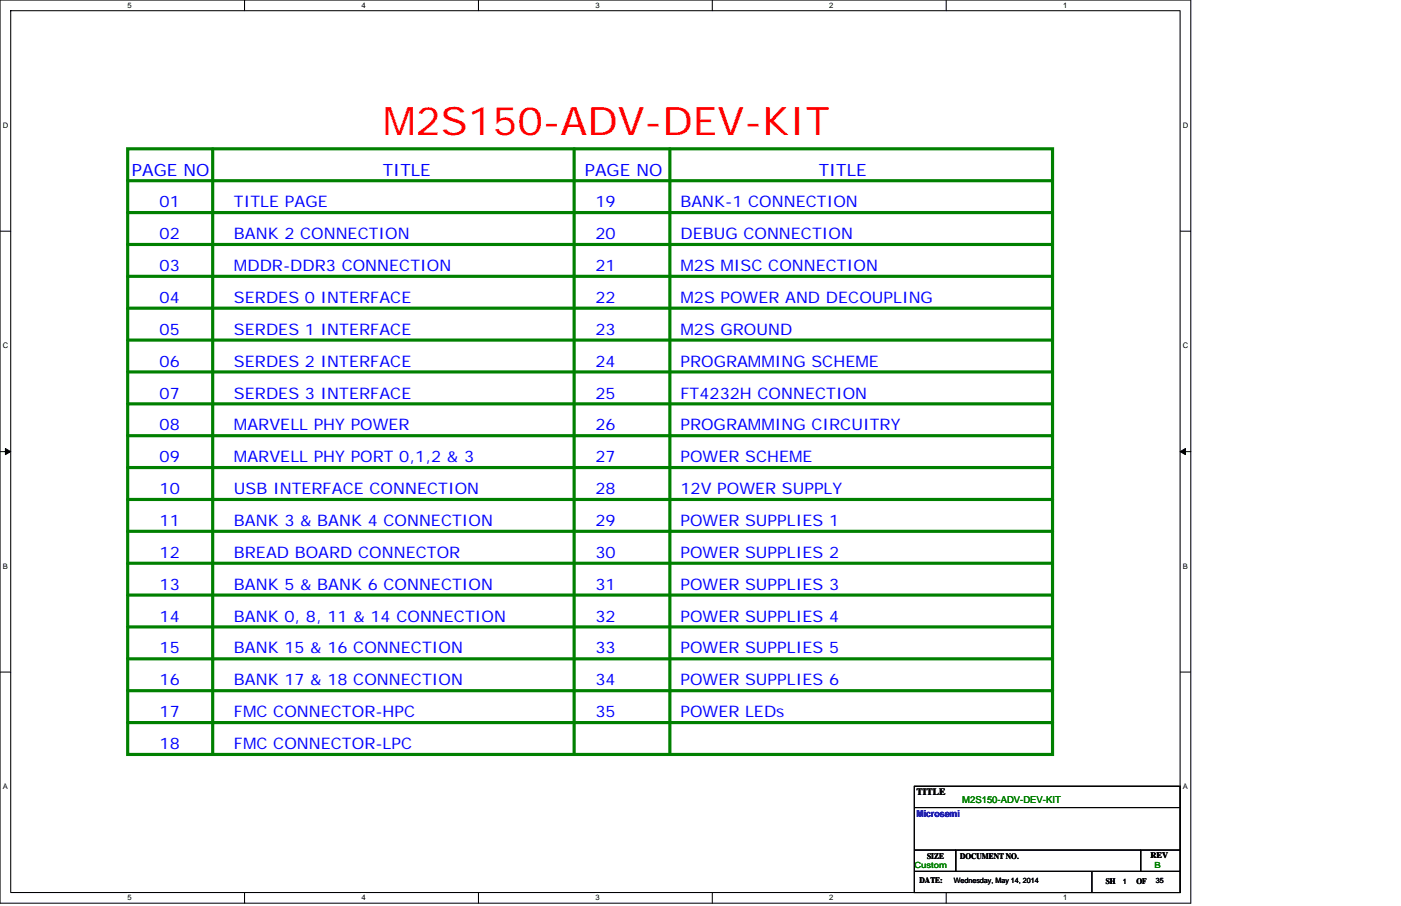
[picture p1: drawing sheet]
<svg xmlns="http://www.w3.org/2000/svg" width="432mm" height="279mm" viewBox="0 0 432 279" stroke-linecap="round" stroke-linejoin="round" font-family="sans-serif">
<defs><g id="words">
<text font-size="12.1" fill="#f00" x="118" y="41.7">M2S150-ADV-DEV-KIT</text>
<g font-size="5.2" fill="#00f">
<text x="40.7" y="54.4">PAGE NO</text>
<text x="118" y="54.4">TITLE</text>
<text x="180.2" y="54.4">PAGE NO</text>
<text x="252.3" y="54.4">TITLE</text>
</g>
<g font-size="4.9" fill="#00f">
<text x="49.2" y="63.9">01</text>
<text x="72.1" y="63.9">TITLE PAGE</text>
<text x="183.5" y="63.9">19</text>
<text x="209.7" y="63.9">BANK-1 CONNECTION</text>
<text x="49.2" y="73.7">02</text>
<text x="72.1" y="73.7">BANK 2 CONNECTION</text>
<text x="183.5" y="73.7">20</text>
<text x="209.7" y="73.7">DEBUG CONNECTION</text>
<text x="49.2" y="83.6">03</text>
<text x="72.1" y="83.6">MDDR-DDR3 CONNECTION</text>
<text x="183.5" y="83.6">21</text>
<text x="209.7" y="83.6">M2S MISC CONNECTION</text>
<text x="49.2" y="93.4">04</text>
<text x="72.1" y="93.4">SERDES 0 INTERFACE</text>
<text x="183.5" y="93.4">22</text>
<text x="209.7" y="93.4">M2S POWER AND DECOUPLING</text>
<text x="49.2" y="103.2">05</text>
<text x="72.1" y="103.2">SERDES 1 INTERFACE</text>
<text x="183.5" y="103.2">23</text>
<text x="209.7" y="103.2">M2S GROUND</text>
<text x="49.2" y="113.1">06</text>
<text x="72.1" y="113.1">SERDES 2 INTERFACE</text>
<text x="183.5" y="113.1">24</text>
<text x="209.7" y="113.1">PROGRAMMING SCHEME</text>
<text x="49.2" y="122.9">07</text>
<text x="72.1" y="122.9">SERDES 3 INTERFACE</text>
<text x="183.5" y="122.9">25</text>
<text x="209.7" y="122.9">FT4232H CONNECTION</text>
<text x="49.2" y="132.7">08</text>
<text x="72.1" y="132.7">MARVELL PHY POWER</text>
<text x="183.5" y="132.7">26</text>
<text x="209.7" y="132.7">PROGRAMMING CIRCUITRY</text>
<text x="49.2" y="142.6">09</text>
<text x="72.1" y="142.6">MARVELL PHY PORT 0,1,2 &amp; 3</text>
<text x="183.5" y="142.6">27</text>
<text x="209.7" y="142.6">POWER SCHEME</text>
<text x="49.2" y="152.4">10</text>
<text x="72.1" y="152.4">USB INTERFACE CONNECTION</text>
<text x="183.5" y="152.4">28</text>
<text x="209.7" y="152.4">12V POWER SUPPLY</text>
<text x="49.2" y="162.2">11</text>
<text x="72.1" y="162.2">BANK 3 &amp; BANK 4 CONNECTION</text>
<text x="183.5" y="162.2">29</text>
<text x="209.7" y="162.2">POWER SUPPLIES 1</text>
<text x="49.2" y="172">12</text>
<text x="72.1" y="172">BREAD BOARD CONNECTOR</text>
<text x="183.5" y="172">30</text>
<text x="209.7" y="172">POWER SUPPLIES 2</text>
<text x="49.2" y="181.9">13</text>
<text x="72.1" y="181.9">BANK 5 &amp; BANK 6 CONNECTION</text>
<text x="183.5" y="181.9">31</text>
<text x="209.7" y="181.9">POWER SUPPLIES 3</text>
<text x="49.2" y="191.7">14</text>
<text x="72.1" y="191.7">BANK 0, 8, 11 &amp; 14 CONNECTION</text>
<text x="183.5" y="191.7">32</text>
<text x="209.7" y="191.7">POWER SUPPLIES 4</text>
<text x="49.2" y="201.5">15</text>
<text x="72.1" y="201.5">BANK 15 &amp; 16 CONNECTION</text>
<text x="183.5" y="201.5">33</text>
<text x="209.7" y="201.5">POWER SUPPLIES 5</text>
<text x="49.2" y="211.4">16</text>
<text x="72.1" y="211.4">BANK 17 &amp; 18 CONNECTION</text>
<text x="183.5" y="211.4">34</text>
<text x="209.7" y="211.4">POWER SUPPLIES 6</text>
<text x="49.2" y="221.2">17</text>
<text x="72.1" y="221.2">FMC CONNECTOR-HPC</text>
<text x="183.5" y="221.2">35</text>
<text x="209.7" y="221.2">POWER LEDs</text>
<text x="49.2" y="231">18</text>
<text x="72.1" y="231">FMC CONNECTOR-LPC</text>
</g>
<text font-size="2.9" x="282.5" y="245.2">TITLE</text>
<text font-size="2.9" fill="#008000" x="296.6" y="247.8">M2S150-ADV-DEV-KIT</text>
<text font-size="2.9" fill="#0000a0" x="282.5" y="252.1">Microsemi</text>
<g font-size="2.6" fill="#008000">
<text x="281.8" y="267.8">Custom</text>
<text x="355.9" y="267.8">B</text>
</g>
<g font-size="2.6">
<text x="285.8" y="264.9">SIZE</text>
<text x="295.9" y="264.9">DOCUMENT NO.</text>
<text x="354.6" y="264.5">REV</text>
<text x="283.4" y="272.4">DATE:</text>
<text x="340.8" y="272.7">SH</text>
<text x="350.3" y="272.7">OF</text>
</g>
<g font-size="2.3">
<text x="39.3" y="2.5">5</text>
<text x="111.4" y="2.5">4</text>
<text x="183.5" y="2.5">3</text>
<text x="255.6" y="2.5">2</text>
<text x="327.7" y="2.5">1</text>
<text x=".8" y="39.4">D</text>
<text x="364.6" y="39.4">D</text>
<text x=".8" y="107.4">C</text>
<text x="364.6" y="107.4">C</text>
<text x=".8" y="175.4">B</text>
<text x="364.6" y="175.4">B</text>
<text x=".8" y="243.4">A</text>
<text x="364.6" y="243.4">A</text>
<text x="293.9" y="272.4">Wednesday, May 14, 2014</text>
<text x="346" y="272.7">1</text>
<text x="356.2" y="272.4">35</text>
<text x="39.3" y="277.7">5</text>
<text x="111.4" y="277.7">4</text>
<text x="183.5" y="277.7">3</text>
<text x="255.6" y="277.7">2</text>
<text x="327.7" y="277.7">1</text>
</g>
</g></defs>
<path d="M0 0h367v278.5h-367zM3.3 3.3h360.4v272h-360.4z" fill="none" stroke="#000" stroke-width=".32"/>
<g fill="#fff">
<path d="M39.3 .4h1.3v2.6h-1.3z"/>
<path d="M39.3 275.6h1.3v2.6h-1.3z"/>
</g>
<path d="M75.4 0v3.3M75.4 275.3v3.2" fill="none" stroke="#000" stroke-width=".32"/>
<g fill="#fff">
<path d="M111.4 .4h1.3v2.6h-1.3z"/>
<path d="M111.4 275.6h1.3v2.6h-1.3z"/>
</g>
<path d="M147.5 0v3.3M147.5 275.3v3.2" fill="none" stroke="#000" stroke-width=".32"/>
<g fill="#fff">
<path d="M183.5 .4h1.3v2.6h-1.3z"/>
<path d="M183.5 275.6h1.3v2.6h-1.3z"/>
</g>
<path d="M219.5 0v3.3M219.5 275.3v3.2" fill="none" stroke="#000" stroke-width=".32"/>
<g fill="#fff">
<path d="M255.6 .4h1.3v2.6h-1.3z"/>
<path d="M255.6 275.6h1.3v2.6h-1.3z"/>
</g>
<path d="M291.6 0v3.3M291.6 275.3v3.2" fill="none" stroke="#000" stroke-width=".32"/>
<g fill="#fff">
<path d="M327.7 .4h1.3v2.6h-1.3z"/>
<path d="M327.7 275.6h1.3v2.6h-1.3z"/>
<path d="M.8 37.3h1.7v2.6h-1.7z"/>
<path d="M364.6 37.3h1.6v2.6h-1.6z"/>
<path d="M.8 105.3h1.7v2.6h-1.7z"/>
<path d="M364.6 105.3h1.6v2.6h-1.6z"/>
</g>
<path d="M0 71.3h3.3M363.7 71.3h3.3" fill="none" stroke="#000" stroke-width=".32"/>
<g fill="#fff">
<path d="M.8 173.3h1.6v2.6h-1.6z"/>
<path d="M364.6 173.3h1.5v2.6h-1.5z"/>
</g>
<path d="M0 139.3h3.3M363.7 139.3h3.3" fill="none" stroke="#000" stroke-width=".32"/>
<path d="M1.7 138.3l1.6 1-1.6 .9zM363.7 139.3l1.7-1v1.9z" fill="#000" stroke="#000" stroke-width=".31"/>
<g fill="#fff">
<path d="M.8 241.3h1.6v2.6h-1.6z"/>
<path d="M364.5 241.3h1.6v2.6h-1.6z"/>
</g>
<path d="M0 207.3h3.3M363.7 207.3h3.3M281.8 242.5h81.9v32.8h-81.9zM281.8 249h81.9M281.8 262.1h81.9M281.8 268.7h81.9M294.6 262.1v6.6M336.5 268.7v6.6M351.6 262.1v6.6" fill="none" stroke="#000" stroke-width=".32"/>
<g fill="none" stroke="#008000" stroke-width=".97">
<path d="M39.3 45.9h285.1v186.8h-285.1zM39.3 55.7h285.1M65.6 45.9v186.8M177 45.9v186.8M206.5 45.9v186.8M39.3 75.4h285.1M39.3 65.6h285.1M39.3 85.2h285.1M39.3 95h285.1M39.3 104.9h285.1M39.3 114.7h285.1M39.3 134.4h285.1"/>
<path d="M39.3 124.5h285.1M39.3 144.2h285.1M39.3 154h285.1M39.3 173.7h285.1M39.3 163.9h285.1M39.3 183.5h285.1M39.3 193.3h285.1M39.3 203.2h285.1M39.3 213h285.1M39.3 222.8h285.1"/>
</g>
<use href="#words"/>
</svg>
